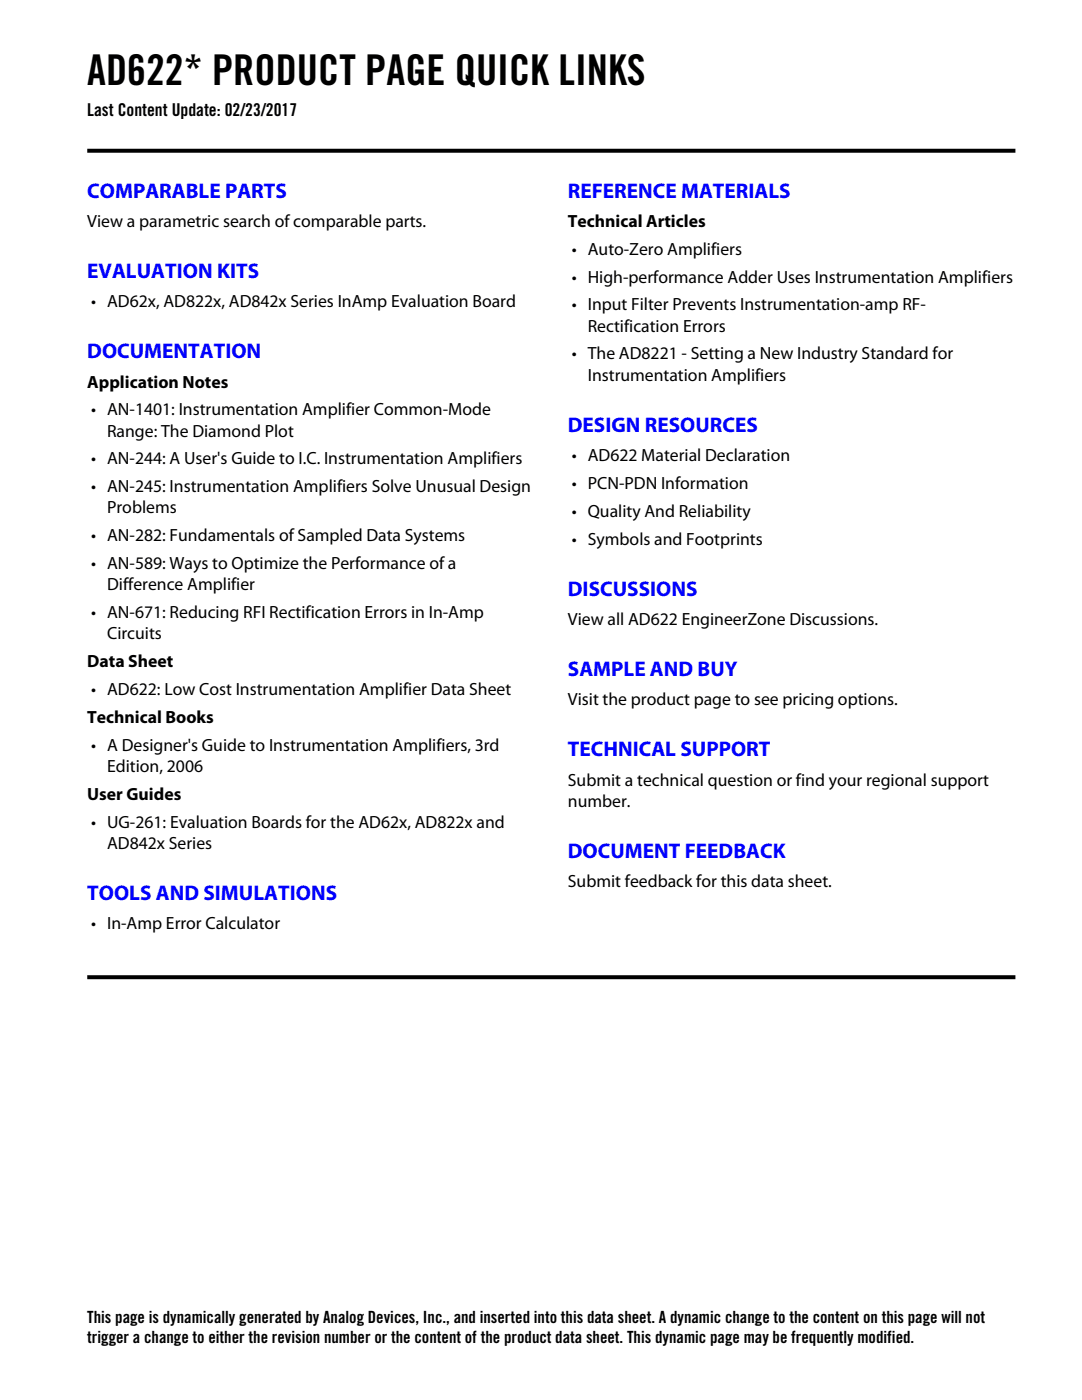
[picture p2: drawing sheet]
<svg xmlns="http://www.w3.org/2000/svg" width="216mm" height="279mm" viewBox="0 0 216 279" stroke-linecap="round" stroke-linejoin="round" font-family="sans-serif">
<defs><g id="words">
<text font-size="8.5" x="17.4" y="17">AD622* PRODUCT PAGE QUICK LINKS</text>
<g font-size="4.2" fill="#00f">
<text x="17.4" y="39.5">COMPARABLE PARTS</text>
<text x="113.3" y="39.5">REFERENCE MATERIALS</text>
<text x="17.4" y="55.5">EVALUATION KITS</text>
<text x="17.4" y="71.5">DOCUMENTATION</text>
<text x="113.3" y="86.2">DESIGN RESOURCES</text>
<text x="113.3" y="118.9">DISCUSSIONS</text>
<text x="113.3" y="134.9">SAMPLE AND BUY</text>
<text x="113.3" y="151">TECHNICAL SUPPORT</text>
<text x="113.3" y="171.2">DOCUMENT FEEDBACK</text>
<text x="17.4" y="179.7">TOOLS AND SIMULATIONS</text>
</g>
<g font-size="3.5">
<text x="17.4" y="23.1">Last Content Update: 02/23/2017</text>
<text x="17.4" y="45.3">View a parametric search of comparable parts.</text>
<text x="113.3" y="45.3">Technical Articles</text>
<text x="114.1" y="50.8">• Auto-Zero Amplifiers</text>
<text x="114.1" y="56.4">• High-performance Adder Uses Instrumentation Amplifiers</text>
<text x="18.2" y="61.3">• AD62x, AD822x, AD842x Series InAmp Evaluation Board</text>
<text x="114.1" y="61.9">• Input Filter Prevents Instrumentation-amp RF-</text>
<text x="114.1" y="71.7">• The AD8221 - Setting a New Industry Standard for</text>
<text x="117.3" y="66.2">Rectification Errors</text>
<text x="17.4" y="77.3">Application Notes</text>
<text x="117.3" y="76">Instrumentation Amplifiers</text>
<text x="18.2" y="82.9">• AN-1401: Instrumentation Amplifier Common-Mode</text>
<text x="21.4" y="87.1">Range: The Diamond Plot</text>
<text x="18.2" y="92.7">• AN-244: A User's Guide to I.C. Instrumentation Amplifiers</text>
<text x="114.1" y="92">• AD622 Material Declaration</text>
<text x="18.2" y="98.2">• AN-245: Instrumentation Amplifiers Solve Unusual Design</text>
<text x="114.1" y="97.6">• PCN-PDN Information</text>
<text x="21.4" y="102.5">Problems</text>
<text x="114.1" y="103.1">• Quality And Reliability</text>
<text x="18.2" y="108">• AN-282: Fundamentals of Sampled Data Systems</text>
<text x="18.2" y="113.6">• AN-589: Ways to Optimize the Performance of a</text>
<text x="114.1" y="108.7">• Symbols and Footprints</text>
<text x="21.4" y="117.8">Difference Amplifier</text>
<text x="18.2" y="123.4">• AN-671: Reducing RFI Rectification Errors in In-Amp</text>
<text x="113.3" y="124.7">View all AD622 EngineerZone Discussions.</text>
<text x="21.4" y="127.6">Circuits</text>
<text x="17.4" y="133.2">Data Sheet</text>
<text x="18.2" y="138.7">• AD622: Low Cost Instrumentation Amplifier Data Sheet</text>
<text x="113.3" y="140.7">Visit the product page to see pricing options.</text>
<text x="17.4" y="144.3">Technical Books</text>
<text x="18.2" y="149.8">• A Designer's Guide to Instrumentation Amplifiers, 3rd</text>
<text x="21.4" y="154.1">Edition, 2006</text>
<text x="17.4" y="159.6">User Guides</text>
<text x="113.3" y="156.8">Submit a technical question or find your regional support</text>
<text x="113.3" y="161">number.</text>
<text x="18.2" y="165.2">• UG-261: Evaluation Boards for the AD62x, AD822x and</text>
<text x="21.4" y="169.4">AD842x Series</text>
<text x="113.3" y="177">Submit feedback for this data sheet.</text>
<text x="18.2" y="185.5">• In-Amp Error Calculator</text>
</g>
<g font-size="3.4">
<text x="17.4" y="264.1">This page is dynamically generated by Analog Devices, Inc., and inserted into this data sheet. A dynamic change to the content on this page will not</text>
<text x="17.4" y="268.1">trigger a change to either the revision number or the content of the product data sheet. This dynamic page may be frequently modified.</text>
</g>
</g></defs>
<g fill="#000">
<path d="M17.4 29.7h92.4l.4 .8h-92.8zM109.8 29.7h92.8v.8h-92.4z"/>
<path d="M17.4 194.6h92.4l.4 .8h-92.8zM109.8 194.6h92.8v.8h-92.4z"/>
</g>
<use href="#words"/>
</svg>
